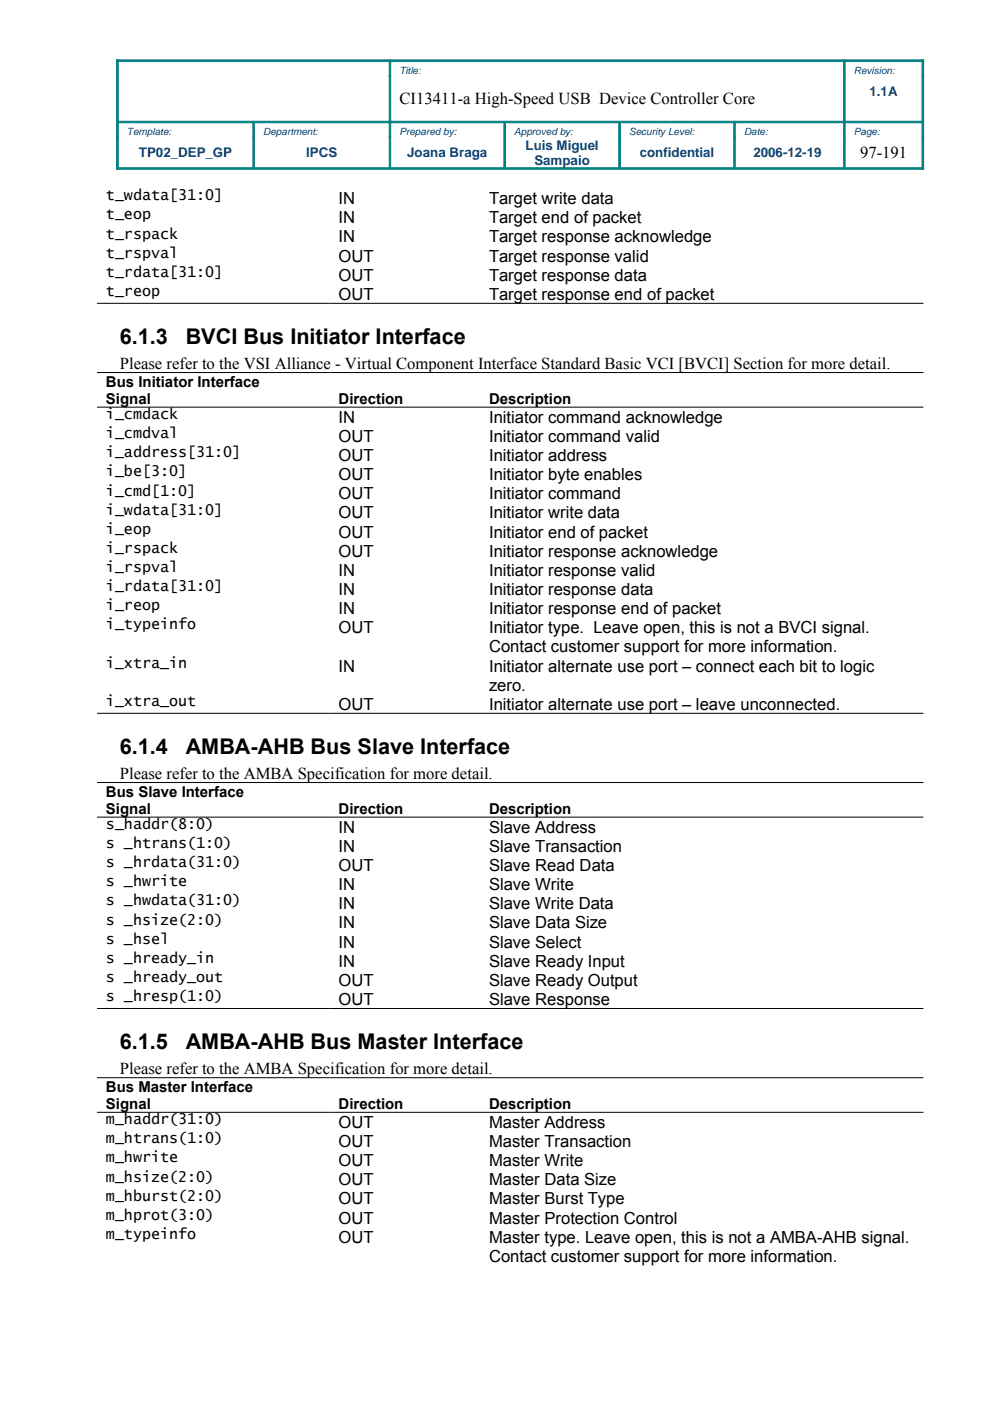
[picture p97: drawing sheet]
<svg xmlns="http://www.w3.org/2000/svg" width="210mm" height="297mm" viewBox="0 0 210 297" stroke-linecap="round" stroke-linejoin="round" font-family="sans-serif">
<defs><g id="words">
<g font-size="4.6">
<text x="25.4" y="72.9">6.1.3</text>
<text x="39.4" y="72.9">BVCI Bus Initiator Interface</text>
<text x="25.4" y="159.8">6.1.4</text>
<text x="39.4" y="159.8">AMBA-AHB Bus Slave Interface</text>
<text x="25.4" y="222.4">6.1.5</text>
<text x="39.4" y="222.4">AMBA-AHB Bus Master Interface</text>
</g>
<g font-size="3.5">
<text x="84.7" y="22.2">CI13411-a High-Speed USB Device Controller Core</text>
<text x="182.4" y="33.5">97-191</text>
<text x="71.8" y="43.3">IN</text>
<text x="71.8" y="47.3">IN</text>
<text x="103.7" y="43.3">Target write data</text>
<text x="103.7" y="47.3">Target end of packet</text>
<text x="71.8" y="51.4">IN</text>
<text x="103.7" y="51.4">Target response acknowledge</text>
<text x="71.8" y="55.5">OUT</text>
<text x="71.8" y="59.5">OUT</text>
<text x="103.7" y="55.5">Target response valid</text>
<text x="103.7" y="59.5">Target response data</text>
<text x="71.8" y="63.6">OUT</text>
<text x="103.7" y="63.6">Target response end of packet</text>
<text x="25.4" y="78.2">Please refer to the VSI Alliance - Virtual Component Interface Standard Basic VCI [BVCI] Section for more detail.</text>
<text x="71.8" y="89.6">IN</text>
<text x="103.7" y="89.6">Initiator command acknowledge</text>
<text x="71.8" y="93.7">OUT</text>
<text x="103.7" y="93.7">Initiator command valid</text>
<text x="71.8" y="97.8">OUT</text>
<text x="71.8" y="101.8">OUT</text>
<text x="103.7" y="97.8">Initiator address</text>
<text x="103.7" y="101.8">Initiator byte enables</text>
<text x="71.8" y="105.9">OUT</text>
<text x="103.7" y="105.9">Initiator command</text>
<text x="71.8" y="109.9">OUT</text>
<text x="71.8" y="114">OUT</text>
<text x="103.7" y="109.9">Initiator write data</text>
<text x="103.7" y="114">Initiator end of packet</text>
<text x="71.8" y="118">OUT</text>
<text x="103.7" y="118">Initiator response acknowledge</text>
<text x="71.8" y="122.1">IN</text>
<text x="103.7" y="122.1">Initiator response valid</text>
<text x="71.8" y="126.2">IN</text>
<text x="71.8" y="130.2">IN</text>
<text x="103.7" y="126.2">Initiator response data</text>
<text x="103.7" y="130.2">Initiator response end of packet</text>
<text x="71.8" y="134.3">OUT</text>
<text x="103.7" y="134.3">Initiator type. Leave open, this is not a BVCI signal.</text>
<text x="71.8" y="142.4">IN</text>
<text x="103.7" y="138.3">Contact customer support for more information.</text>
<text x="103.7" y="142.4">Initiator alternate use port – connect each bit to logic</text>
<text x="103.7" y="146.4">zero.</text>
<text x="71.8" y="150.5">OUT</text>
<text x="103.7" y="150.5">Initiator alternate use port – leave unconnected.</text>
<text x="25.4" y="165.1">Please refer to the AMBA Specification for more detail.</text>
<text x="71.8" y="176.6">IN</text>
<text x="103.7" y="176.6">Slave Address</text>
<text x="71.8" y="180.6">IN</text>
<text x="71.8" y="184.7">OUT</text>
<text x="103.7" y="180.6">Slave Transaction</text>
<text x="103.7" y="184.7">Slave Read Data</text>
<text x="71.8" y="188.7">IN</text>
<text x="103.7" y="188.7">Slave Write</text>
<text x="71.8" y="192.8">IN</text>
<text x="71.8" y="196.8">IN</text>
<text x="103.7" y="192.8">Slave Write Data</text>
<text x="103.7" y="196.8">Slave Data Size</text>
<text x="71.8" y="200.9">IN</text>
<text x="103.7" y="200.9">Slave Select</text>
<text x="71.8" y="205">IN</text>
<text x="71.8" y="209">OUT</text>
<text x="103.7" y="205">Slave Ready Input</text>
<text x="103.7" y="209">Slave Ready Output</text>
<text x="71.8" y="213.1">OUT</text>
<text x="103.7" y="213.1">Slave Response</text>
<text x="25.4" y="227.7">Please refer to the AMBA Specification for more detail.</text>
<text x="71.8" y="239.1">OUT</text>
<text x="103.7" y="239.1">Master Address</text>
<text x="71.8" y="243.2">OUT</text>
<text x="103.7" y="243.2">Master Transaction</text>
<text x="71.8" y="247.3">OUT</text>
<text x="71.8" y="251.3">OUT</text>
<text x="103.7" y="247.3">Master Write</text>
<text x="103.7" y="251.3">Master Data Size</text>
<text x="71.8" y="255.4">OUT</text>
<text x="103.7" y="255.4">Master Burst Type</text>
<text x="71.8" y="259.4">OUT</text>
<text x="71.8" y="263.5">OUT</text>
<text x="103.7" y="259.4">Master Protection Control</text>
<text x="103.7" y="263.5">Master type. Leave open, this is not a AMBA-AHB signal.</text>
<text x="103.7" y="267.5">Contact customer support for more information.</text>
</g>
<g font-size="3.2">
<text x="22.5" y="42.5">t_wdata[31:0]</text>
<text x="22.5" y="46.5">t_eop</text>
<text x="22.5" y="50.6">t_rspack</text>
<text x="22.5" y="54.6">t_rspval</text>
<text x="22.5" y="58.7">t_rdata[31:0]</text>
<text x="22.5" y="62.8">t_reop</text>
<text x="22.5" y="82">Bus Initiator Interface</text>
<text x="22.5" y="85.7">Signal</text>
<text x="22.5" y="88.8">i_cmdack</text>
<text x="71.8" y="85.7">Direction</text>
<text x="103.7" y="85.7">Description</text>
<text x="22.5" y="92.9">i_cmdval</text>
<text x="22.5" y="96.9">i_address[31:0]</text>
<text x="22.5" y="101">i_be[3:0]</text>
<text x="22.5" y="105.1">i_cmd[1:0]</text>
<text x="22.5" y="109.1">i_wdata[31:0]</text>
<text x="22.5" y="113.2">i_eop</text>
<text x="22.5" y="117.2">i_rspack</text>
<text x="22.5" y="121.3">i_rspval</text>
<text x="22.5" y="125.3">i_rdata[31:0]</text>
<text x="22.5" y="129.4">i_reop</text>
<text x="22.5" y="133.5">i_typeinfo</text>
<text x="22.5" y="141.6">i_xtra_in</text>
<text x="22.5" y="149.7">i_xtra_out</text>
<text x="22.5" y="168.9">Bus Slave Interface</text>
<text x="22.5" y="172.6">Signal</text>
<text x="71.8" y="172.6">Direction</text>
<text x="103.7" y="172.6">Description</text>
<text x="22.5" y="175.8">s_haddr(8:0)</text>
<text x="22.5" y="179.8">s _htrans(1:0)</text>
<text x="22.5" y="183.9">s _hrdata(31:0)</text>
<text x="22.5" y="187.9">s _hwrite</text>
<text x="22.5" y="192">s _hwdata(31:0)</text>
<text x="22.5" y="196">s _hsize(2:0)</text>
<text x="22.5" y="200.1">s _hsel</text>
<text x="22.5" y="204.2">s _hready_in</text>
<text x="22.5" y="208.2">s _hready_out</text>
<text x="22.5" y="212.3">s _hresp(1:0)</text>
<text x="22.5" y="231.5">Bus Master Interface</text>
<text x="22.5" y="235.2">Signal</text>
<text x="22.5" y="238.3">m_haddr(31:0)</text>
<text x="71.8" y="235.2">Direction</text>
<text x="103.7" y="235.2">Description</text>
<text x="22.5" y="242.4">m_htrans(1:0)</text>
<text x="22.5" y="246.5">m_hwrite</text>
<text x="22.5" y="250.5">m_hsize(2:0)</text>
<text x="22.5" y="254.6">m_hburst(2:0)</text>
<text x="22.5" y="258.6">m_hprot(3:0)</text>
<text x="22.5" y="262.7">m_typeinfo</text>
</g>
<g font-size="2.8" fill="#004186">
<text x="184.4" y="20.3">1.1A</text>
<text x="29.5" y="33.3">TP02_DEP_GP</text>
<text x="64.9" y="33.3">IPCS</text>
<text x="86.4" y="33.3">Joana Braga</text>
<text x="111.4" y="31.7">Luis Miguel</text>
<text x="113.3" y="35">Sampaio</text>
<text x="135.6" y="33.3">confidential</text>
<text x="159.7" y="33.3">2006-12-19</text>
</g>
<g font-size="2.1" fill="#004186">
<text x="84.7" y="15.6">Title:</text>
<text x="181" y="15.6">Revision:</text>
<text x="26.9" y="28.6">Template:</text>
<text x="55.8" y="28.6">Department:</text>
<text x="84.7" y="28.6">Prepared by:</text>
<text x="109" y="28.6">Approved by:</text>
<text x="133.4" y="28.6">Security Level:</text>
<text x="157.8" y="28.6">Date:</text>
<text x="181" y="28.6">Page:</text>
</g>
</g></defs>
<g fill="#008080" stroke="#008080" stroke-width=".21">
<path d="M179 12.7h16.8v.4h-16.8z" fill-rule="evenodd"/>
<path d="M24.7 12.7h58v.4h-58z" fill-rule="evenodd"/>
<path d="M82.7 12.7h96.3v.4h-96.3z" fill-rule="evenodd"/>
<path d="M179 25.7h16.5v.3h-16.5z" fill-rule="evenodd"/>
<path d="M53.8 25.7h28.9v.3h-28.9z" fill-rule="evenodd"/>
<path d="M155.7 25.7h23.3v.3h-23.3z" fill-rule="evenodd"/>
<path d="M25.1 25.7h28.7v.3h-28.7z" fill-rule="evenodd"/>
<path d="M82.7 25.7h24.3v.3h-24.3z" fill-rule="evenodd"/>
<path d="M107 25.7h24.4v.3h-24.4z" fill-rule="evenodd"/>
<path d="M131.4 25.7h24.3v.3h-24.3z" fill-rule="evenodd"/>
<path d="M179 35.6h16.8v.3h-16.8z" fill-rule="evenodd"/>
<path d="M24.7 35.6h29.1v.3h-29.1z" fill-rule="evenodd"/>
<path d="M53.8 35.6h28.9v.3h-28.9z" fill-rule="evenodd"/>
<path d="M82.7 35.6h24.3v.3h-24.3z" fill-rule="evenodd"/>
<path d="M107 35.6h24.4v.3h-24.4z" fill-rule="evenodd"/>
<path d="M131.4 35.6h24.3v.3h-24.3z" fill-rule="evenodd"/>
<path d="M155.7 35.6h23.3v.3h-23.3z" fill-rule="evenodd"/>
<path d="M24.7 29.1h.4v6.8h-.4z" fill-rule="evenodd"/>
<path d="M24.7 12.7h.4v13h-.4z" fill-rule="evenodd"/>
<path d="M24.7 25.7h.4v3.4h-.4z" fill-rule="evenodd"/>
<path d="M53.6 26.1h.3v3h-.3z" fill-rule="evenodd"/>
<path d="M53.6 29.1h.3v6.4h-.3z" fill-rule="evenodd"/>
<path d="M82.5 16.1h.3v9.6h-.3z" fill-rule="evenodd"/>
<path d="M82.5 13.1h.3v3h-.3z" fill-rule="evenodd"/>
<path d="M82.5 25.7h.3v3.4h-.3z" fill-rule="evenodd"/>
<path d="M82.5 29.1h.3v6.4h-.3z" fill-rule="evenodd"/>
<path d="M106.9 26.1h.3v3h-.3z" fill-rule="evenodd"/>
<path d="M106.9 29.1h.3v6.4h-.3z" fill-rule="evenodd"/>
<path d="M131.2 26.1h.4v3h-.4z" fill-rule="evenodd"/>
<path d="M131.2 29.1h.4v6.4h-.4z" fill-rule="evenodd"/>
<path d="M155.6 26.1h.3v3h-.3z" fill-rule="evenodd"/>
<path d="M155.6 29.1h.3v6.4h-.3z" fill-rule="evenodd"/>
<path d="M178.9 13.1h.3v3h-.3z" fill-rule="evenodd"/>
<path d="M178.9 16.1h.3v9.6h-.3z" fill-rule="evenodd"/>
<path d="M178.9 25.7h.3v3.4h-.3z" fill-rule="evenodd"/>
<path d="M178.9 29.1h.3v6.4h-.3z" fill-rule="evenodd"/>
<path d="M195.5 29.1h.3v6.8h-.3z" fill-rule="evenodd"/>
<path d="M195.5 16.1h.3v9.6h-.3z" fill-rule="evenodd"/>
<path d="M195.5 12.7h.3v3.4h-.3z" fill-rule="evenodd"/>
<path d="M195.5 25.7h.3v3.4h-.3z" fill-rule="evenodd"/>
</g>
<path d="M20.6 64.3h175.2M20.6 79h175.2M20.6 86.3h175.2M20.6 151.2h175.2M20.6 165.9h175.2M20.6 173.2h175.2M20.6 213.8h175.2M20.6 228.5h175.2M20.6 235.8h175.2" fill="none" stroke="#000" stroke-width=".21"/>
<use href="#words"/>
</svg>
